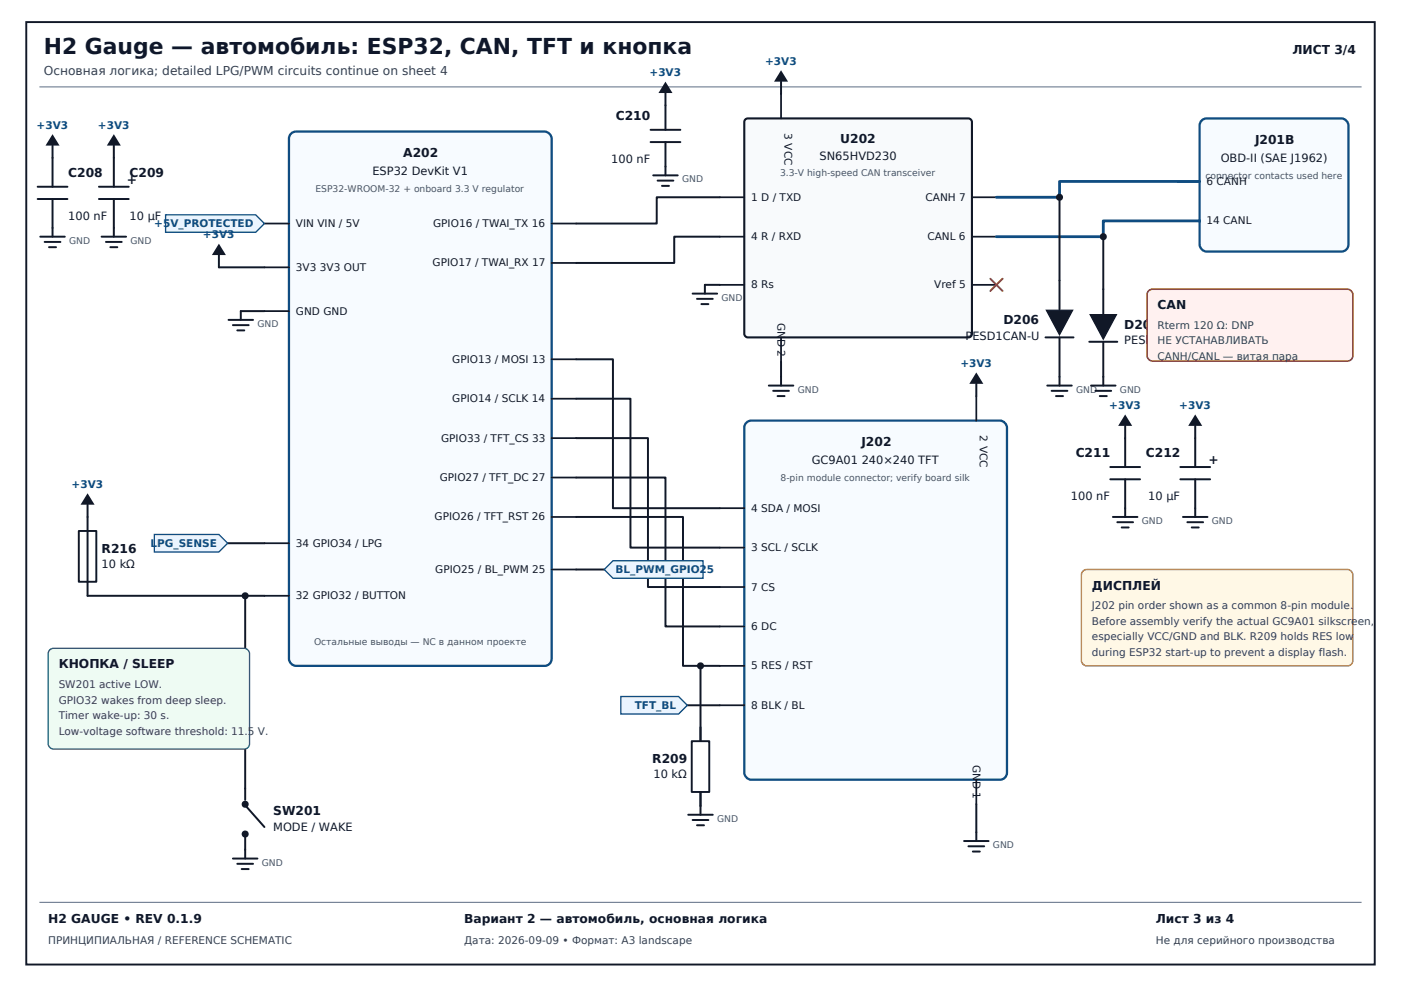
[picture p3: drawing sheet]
<svg xmlns="http://www.w3.org/2000/svg" width="420mm" height="297mm" viewBox="0 0 420 297" stroke-linecap="round" stroke-linejoin="round" font-family="sans-serif">
<defs><g id="words">
<text font-size="6.6" fill="#0f172a" x="13.1" y="16.1">H2 Gauge — автомобиль: ESP32, CAN, TFT и кнопка</text>
<g font-size="3.7" fill="#0f172a">
<text x="387.5" y="16.1">ЛИСТ 3/4</text>
<text x="184.6" y="36">C210</text>
<text x="120.9" y="47">A202</text>
<text x="251.9" y="42.8">U202</text>
<text x="376.2" y="43.1">J201B</text>
<text x="20.5" y="53.1">C208</text>
<text x="38.8" y="53.1">C209</text>
<text x="38.1" y="55.2">+</text>
<text x="347" y="92.7">CAN</text>
<text x="300.8" y="97.2">D206</text>
<text x="337.1" y="98.5">D207</text>
<text x="258.2" y="133.7">J202</text>
<text x="322.5" y="137.1">C211</text>
<text x="343.5" y="137.1">C212</text>
<text x="362.3" y="139.2">+</text>
<text x="30.5" y="165.7">R216</text>
<text x="327.3" y="176.7">ДИСПЛЕЙ</text>
<text x="17.6" y="200.3">КНОПКА / SLEEP</text>
<text x="195.5" y="228.7">R209</text>
<text x="81.9" y="244.2">SW201</text>
<text x="14.4" y="276.7">H2 GAUGE • REV 0.1.9</text>
<text x="139.1" y="276.7">Вариант 2 — автомобиль, основная логика</text>
<text x="346.5" y="276.7">Лист 3 из 4</text>
</g>
<text font-size="3.7" fill="#334155" x="13.1" y="22.4">Основная логика; detailed LPG/PWM circuits continue on sheet 4</text>
<g font-size="3.4" fill="#0f172a">
<text x="111.7" y="52.6">ESP32 DevKit V1</text>
<text x="183.2" y="48.9">100 nF</text>
<text x="245.7" y="48.1">SN65HVD230</text>
<text x="365.9" y="48.6">OBD-II (SAE J1962)</text>
<text x="20.5" y="65.9">100 nF</text>
<text x="38.8" y="65.9">10 µF</text>
<text x="289.4" y="101.9">PESD1CAN-U</text>
<text x="337.1" y="103.2">PESD1CAN-U</text>
<text x="243.4" y="139.2">GC9A01 240×240 TFT</text>
<text x="321.1" y="149.9">100 nF</text>
<text x="344.2" y="149.9">10 µF</text>
<text x="30.5" y="170.2">10 kΩ</text>
<text x="195.9" y="233.2">10 kΩ</text>
<text x="81.9" y="248.9">MODE / WAKE</text>
</g>
<g font-size="3.2" fill="#0f4c81">
<text x="194.7" y="22.9">+3V3</text>
<text x="229.4" y="19.5">+3V3</text>
<text x="11" y="38.6">+3V3</text>
<text x="29.4" y="38.6">+3V3</text>
<text x="46.2" y="68">+5V_PROTECTED</text>
<text x="60.9" y="71.5">+3V3</text>
<text x="287.9" y="110">+3V3</text>
<text x="332.5" y="122.6">+3V3</text>
<text x="353.5" y="122.6">+3V3</text>
<text x="21.5" y="146.3">+3V3</text>
<text x="45.1" y="163.9">LPG_SENSE</text>
<text x="184.5" y="171.7">BL_PWM_GPIO25</text>
<text x="190.3" y="212.4">TFT_BL</text>
</g>
<g font-size="3.2" fill="#111827">
<text x="235.2" y="40" transform="rotate(90 235.2 40)">3 VCC</text>
<text x="361.7" y="55.4">6 CANH</text>
<text x="225.2" y="60.2">1 D / TXD</text>
<text x="277.5" y="60.2">CANH 7</text>
<text x="88.7" y="68">VIN VIN / 5V</text>
<text x="129.9" y="68">GPIO16 / TWAI_TX 16</text>
<text x="225.2" y="72">4 R / RXD</text>
<text x="278" y="72">CANL 6</text>
<text x="361.7" y="67.3">14 CANL</text>
<text x="88.7" y="81.2">3V3 3V3 OUT</text>
<text x="129.7" y="79.9">GPIO17 / TWAI_RX 17</text>
<text x="225.2" y="86.4">8 Rs</text>
<text x="280" y="86.4">Vref 5</text>
<text x="88.7" y="94.3">GND GND</text>
<text x="233.1" y="96.7" transform="rotate(90 233.1 96.7)">GND 2</text>
<text x="135.6" y="108.7">GPIO13 / MOSI 13</text>
<text x="135.6" y="120.5">GPIO14 / SCLK 14</text>
<text x="293.7" y="130.5" transform="rotate(90 293.7 130.5)">2 VCC</text>
<text x="132.3" y="132.4">GPIO33 / TFT_CS 33</text>
<text x="131.9" y="144.2">GPIO27 / TFT_DC 27</text>
<text x="130.3" y="156">GPIO26 / TFT_RST 26</text>
<text x="225.2" y="153.4">4 SDA / MOSI</text>
<text x="88.7" y="163.9">34 GPIO34 / LPG</text>
<text x="225.2" y="165.2">3 SCL / SCLK</text>
<text x="130.5" y="171.7">GPIO25 / BL_PWM 25</text>
<text x="88.7" y="179.6">32 GPIO32 / BUTTON</text>
<text x="225.2" y="177">7 CS</text>
<text x="225.2" y="188.8">6 DC</text>
<text x="225.2" y="200.6">5 RES / RST</text>
<text x="225.2" y="212.4">8 BLK / BL</text>
<text x="291.6" y="229.2" transform="rotate(90 291.6 229.2)">GND 1</text>
</g>
<g font-size="3.2" fill="#334155">
<text x="347" y="98.5">Rterm 120 Ω: DNP</text>
<text x="347" y="103.2">НЕ УСТАНАВЛИВАТЬ</text>
<text x="347" y="107.9">CANH/CANL — витая пара</text>
<text x="327.3" y="182.5">J202 pin order shown as a common 8-pin module.</text>
<text x="327.3" y="187.2">Before assembly verify the actual GC9A01 silkscreen,</text>
<text x="327.3" y="191.9">especially VCC/GND and BLK. R209 holds RES low</text>
<text x="327.3" y="196.7">during ESP32 start-up to prevent a display flash.</text>
<text x="17.6" y="206.1">SW201 active LOW.</text>
<text x="17.6" y="210.8">GPIO32 wakes from deep sleep.</text>
<text x="17.6" y="215.6">Timer wake-up: 30 s.</text>
<text x="17.6" y="220.3">Low-voltage software threshold: 11.5 V.</text>
<text x="14.4" y="282.8">ПРИНЦИПИАЛЬНАЯ / REFERENCE SCHEMATIC</text>
<text x="139.1" y="282.8">Дата: 2026-09-09 • Формат: A3 landscape</text>
<text x="346.5" y="282.8">Не для серийного производства</text>
</g>
<g font-size="2.8" fill="#475569">
<text x="233.8" y="52.8">3.3-V high-speed CAN transceiver</text>
<text x="361.4" y="53.6">connector contacts used here</text>
<text x="94.6" y="57.5">ESP32-WROOM-32 + onboard 3.3 V regulator</text>
<text x="204.5" y="54.7">GND</text>
<text x="20.7" y="73">GND</text>
<text x="39.1" y="73">GND</text>
<text x="216.3" y="90.1">GND</text>
<text x="77.2" y="98">GND</text>
<text x="239.1" y="117.7">GND</text>
<text x="322.6" y="117.7">GND</text>
<text x="335.7" y="117.7">GND</text>
<text x="234" y="144.2">8-pin module connector; verify board silk</text>
<text x="342.3" y="157">GND</text>
<text x="363.3" y="157">GND</text>
<text x="94.1" y="193.3">Остальные выводы — NC в данном проекте</text>
<text x="215" y="246.3">GND</text>
<text x="297.7" y="254.2">GND</text>
<text x="78.5" y="259.4">GND</text>
</g>
</g></defs>
<path d="M7.9 6.6h404.2v282.5h-404.2z" fill="none" stroke="#111827" stroke-width=".58"/>
<path d="M11.8 26h396.4" fill="none" stroke="#64748b" stroke-width=".31"/>
<path d="M87.2 40l1.5-.6h74.6a2.26 2.26 0 0 1 2.1 2.1v156a2.1 2.1 0 0 1-2.1 2.1h-74.6a2.26 2.26 0 0 1-2.1-2.1v-156z" fill="#f7fbff" stroke="#0f4c81" stroke-width=".68" stroke-linecap="butt"/>
<g fill="none" stroke="#111827" stroke-width=".53">
<path d="M79.3 67h7.3M165.4 67h7.3M165.4 78.8h7.3M79.3 80.1h7.3M79.3 93.2h7.3M165.4 107.7h7.3M165.4 119.5h7.3M165.4 131.3h7.3M165.4 143.1h7.3M165.4 154.9h7.3M79.3 162.8h7.3M79.3 178.6h7.3"/>
<path d="M165.4 170.7h7.3"/>
</g>
<path d="M49.6 64.4h27l2.7 2.6-2.6 2.6h-27.1z" fill="#eaf4ff" stroke="#0f4c81" stroke-width=".39"/>
<path d="M65.6 76.4v3.7" fill="none" stroke="#111827" stroke-width=".59"/>
<path d="M65.6 73l2.1 3.4h-4.2z" fill="#111827"/>
<path d="M11.3 56h8.9M11.3 59.6h8.9M15.7 43.6v12.4M15.7 59.6v8.7M65.6 80.1h13.7M68.5 95.9h7.4M69.8 97.4h4.8M71.1 99h2.1M79.3 93.2h-7.1v2.7" fill="none" stroke="#111827" stroke-width=".59"/>
<path d="M15.7 40.2l2.1 3.4h-4.2z" fill="#111827"/>
<path d="M29.7 56h8.9M29.7 59.6h8.9M34.1 43.6v12.4M34.1 59.6v8.7M12.1 70.9h7.3M13.4 72.5h4.7M14.7 74.1h2.1M15.7 68.3v2.6" fill="none" stroke="#111827" stroke-width=".59"/>
<path d="M34.1 40.2l2.1 3.4h-4.2z" fill="#111827"/>
<path d="M30.5 70.9h7.3M31.8 72.5h4.7M33.1 74.1h2.1M34.1 68.3v2.6" fill="none" stroke="#111827" stroke-width=".59"/>
<path d="M223.3 35.9l.9-.4h66.1l.6 .2 .5 .8v63.6l-.2 .6-.9 .4h-66.1l-.6-.2-.5-.8v-63.6z" fill="#f8fafc" stroke="#111827" stroke-width=".63" stroke-linecap="butt"/>
<path d="M234.1 28.1v7.4M215.8 59.1h7.3M291.4 59.1h7.3M215.8 70.9h7.3M291.4 70.9h7.3M215.8 85.4h7.3M291.4 85.4h7.3M234.1 101.1v7.4" fill="none" stroke="#111827" stroke-width=".53"/>
<path d="M234.1 24.5v3.6M215.8 59.1h-18.9v7.9h-24.2M215.8 70.9h-13.7v7.9h-29.4" fill="none" stroke="#111827" stroke-width=".59"/>
<path d="M234.1 21.1l2.1 3.4h-4.1z" fill="#111827"/>
<path d="M195 38.9h9M199.5 27.9v11M195 42.6h9M199.5 42.6v7.3M207.6 88h7.4M209 89.6h4.7M210.3 91.1h2.1M215.8 85.4h-4.5v2.6M230.5 115.6h7.3M231.8 117.1h4.7M233.1 118.7h2.1M234.1 108.5v7.1" fill="none" stroke="#111827" stroke-width=".59"/>
<path d="M296.9 83.5l3.7 3.7zM300.6 83.5l-3.7 3.7z" fill="#000" stroke="#b42318" stroke-width=".58"/>
<path d="M199.5 24.5l2.1 3.4h-4.2z" fill="#111827"/>
<path d="M195.8 52.6h7.4M197.1 54.1h4.8M198.4 55.7h2.1M199.5 49.9v2.7" fill="none" stroke="#111827" stroke-width=".59"/>
<path d="M360.2 36.1l1.5-.6h40.5a2.26 2.26 0 0 1 2.1 2.1v35.7a2.1 2.1 0 0 1-2.1 2.1h-40.5a2.26 2.26 0 0 1-2.1-2.1v-35.7z" fill="#f7fbff" stroke="#0f4c81" stroke-width=".68" stroke-linecap="butt"/>
<path d="M353.1 54.4h6.5M353.1 66.2h6.5" fill="none" stroke="#111827" stroke-width=".53"/>
<path d="M359.6 54.4h-42v4.7h-18.9" fill="none" stroke="#0f4c81" stroke-width=".84"/>
<circle cx="317.6" cy="59.1" r="1.06" fill="#111827"/>
<path d="M359.6 66.2h-28.9v4.7h-32" fill="none" stroke="#0f4c81" stroke-width=".84"/>
<circle cx="330.7" cy="70.9" r="1.06" fill="#111827"/>
<path d="M317.6 59.1v33.6M330.7 70.9v23.1M313.4 101.1h8.4M314 115.6h7.3M315.3 117.1h4.7M316.6 118.7h2.1M317.6 101.1v14.5M326.5 102.4h8.5M327.1 115.6h7.3M328.4 117.1h4.7M329.7 118.7h2.1M330.7 102.4v13.2" fill="none" stroke="#111827" stroke-width=".59"/>
<g fill="#111827" stroke="#111827" stroke-width=".37">
<path d="M313.7 93h7.9l-4 7.3z"/>
<path d="M326.8 94.3h7.9l-4 7.3z"/>
</g>
<path d="M344.5 87l.9-.3h58.6a1.68 1.68 0 0 1 1.6 1.6v18.3a1.58 1.58 0 0 1-1.6 1.6h-58.6a1.68 1.68 0 0 1-1.5-1.6v-18.3l.1-.5z" fill="#fff1f0" stroke="#b42318" stroke-width=".47"/>
<path d="M223.7 126.7l1.5-.6h74.6a2.26 2.26 0 0 1 2.1 2.1v103.4a2.1 2.1 0 0 1-2.1 2.1h-74.6a2.26 2.26 0 0 1-2.1-2.1v-103.4z" fill="#f7fbff" stroke="#0f4c81" stroke-width=".68" stroke-linecap="butt"/>
<path d="M292.7 118.7v7.4M215.8 152.3h7.3M215.8 164.1h7.3M215.8 175.9h7.3M215.8 187.7h7.3M215.8 199.6h7.3M215.8 211.4h7.3M292.7 233.7v7.3" fill="none" stroke="#111827" stroke-width=".53"/>
<path d="M172.7 107.7h11.1v44.6h32M172.7 119.5h16.3v44.6h26.8M172.7 131.3h21.5v44.6h21.6M172.7 143.1h26.8v44.6h16.3M172.7 154.9h32.1v44.7h11M210 199.6v42" fill="none" stroke="#111827" stroke-width=".59"/>
<path d="M207.4 222.1h5.2v15.3h-5.2z" fill="#fff" stroke="#111827" stroke-width=".58"/>
<path d="M210 237.4v6.8M206.3 244.2h7.4M207.6 245.8h4.8M209 247.3h2.1" fill="none" stroke="#111827" stroke-width=".59"/>
<circle cx="210" cy="199.6" r="1.06" fill="#111827"/>
<path d="M292.7 115v3.7" fill="none" stroke="#111827" stroke-width=".59"/>
<path d="M292.7 111.6l2.1 3.4h-4.2z" fill="#111827"/>
<path d="M332.9 140h8.9M337.3 127.6v12.4M332.9 143.6h8.9M337.3 143.6v8.7M289 252.1h7.4M290.3 253.6h4.8M291.6 255.2h2.1M292.7 241v11.1" fill="none" stroke="#111827" stroke-width=".59"/>
<path d="M337.3 124.2l2.1 3.4h-4.2z" fill="#111827"/>
<path d="M353.8 140h9M358.3 127.6v12.4M333.6 154.9h7.4M335 156.5h4.7M336.3 158.1h2.1M337.3 152.3v2.6M353.8 143.6h9M358.3 143.6v8.7" fill="none" stroke="#111827" stroke-width=".59"/>
<path d="M358.3 124.2l2.1 3.4h-4.2z" fill="#111827"/>
<path d="M354.6 154.9h7.4M355.9 156.5h4.8M357.3 158.1h2.1M358.3 152.3v2.6M206.1 211.4h9.7" fill="none" stroke="#111827" stroke-width=".59"/>
<path d="M186.1 208.7h17.3l2.7 2.7-2.7 2.6h-17.3z" fill="#eaf4ff" stroke="#0f4c81" stroke-width=".39"/>
<path d="M68.3 162.8h11" fill="none" stroke="#111827" stroke-width=".59"/>
<path d="M46.3 160.2h19.3l2.7 2.6-2.7 2.6h-19.3z" fill="#eaf4ff" stroke="#0f4c81" stroke-width=".39"/>
<path d="M172.7 170.7h8.4" fill="none" stroke="#111827" stroke-width=".59"/>
<path d="M183.8 168.1h27v5.2h-27l-2.7-2.6z" fill="#eaf4ff" stroke="#0f4c81" stroke-width=".39"/>
<path d="M79.3 178.6h-5.8v57.7" fill="none" stroke="#111827" stroke-width=".59"/>
<circle cx="73.5" cy="178.6" r="1.06" fill="#111827"/>
<path d="M26.3 159.1v19.5h47.2" fill="none" stroke="#111827" stroke-width=".59"/>
<path d="M23.6 159.1h5.3v15.3h-5.3z" fill="#fff" stroke="#111827" stroke-width=".58"/>
<path d="M26.3 151.3v23.1" fill="none" stroke="#111827" stroke-width=".59"/>
<path d="M26.3 147.8l2.1 3.5h-4.2z" fill="#111827"/>
<path d="M73.5 236.3v3.4" fill="none" stroke="#111827" stroke-width=".59"/>
<g fill="#111827">
<circle cx="73.5" cy="241" r="1.06"/>
<circle cx="73.5" cy="250" r="1.06"/>
</g>
<path d="M69.8 257.3h7.4M71.1 258.9h4.8M73.2 241l6.1 6.9M73.5 250v7.3M72.5 260.5h2.1" fill="none" stroke="#111827" stroke-width=".59"/>
<path d="M15.1 194.6l.9-.3h57.2a1.68 1.68 0 0 1 1.6 1.6v27a1.58 1.58 0 0 1-1.6 1.6h-57.2a1.68 1.68 0 0 1-1.6-1.6v-27l.1-.5z" fill="#eefbf3" stroke="#16794c" stroke-width=".39"/>
<path d="M324.5 171.3l.8-.5 .5-.1h78.2a1.68 1.68 0 0 1 1.6 1.6v25.7a1.58 1.58 0 0 1-1.6 1.6h-78.2a1.68 1.68 0 0 1-1.6-1.6v-25.7z" fill="#fff8e6" stroke="#b7791f" stroke-width=".42"/>
<path d="M11.8 270.4h396.4" fill="none" stroke="#64748b" stroke-width=".31"/>
<use href="#words"/>
</svg>
